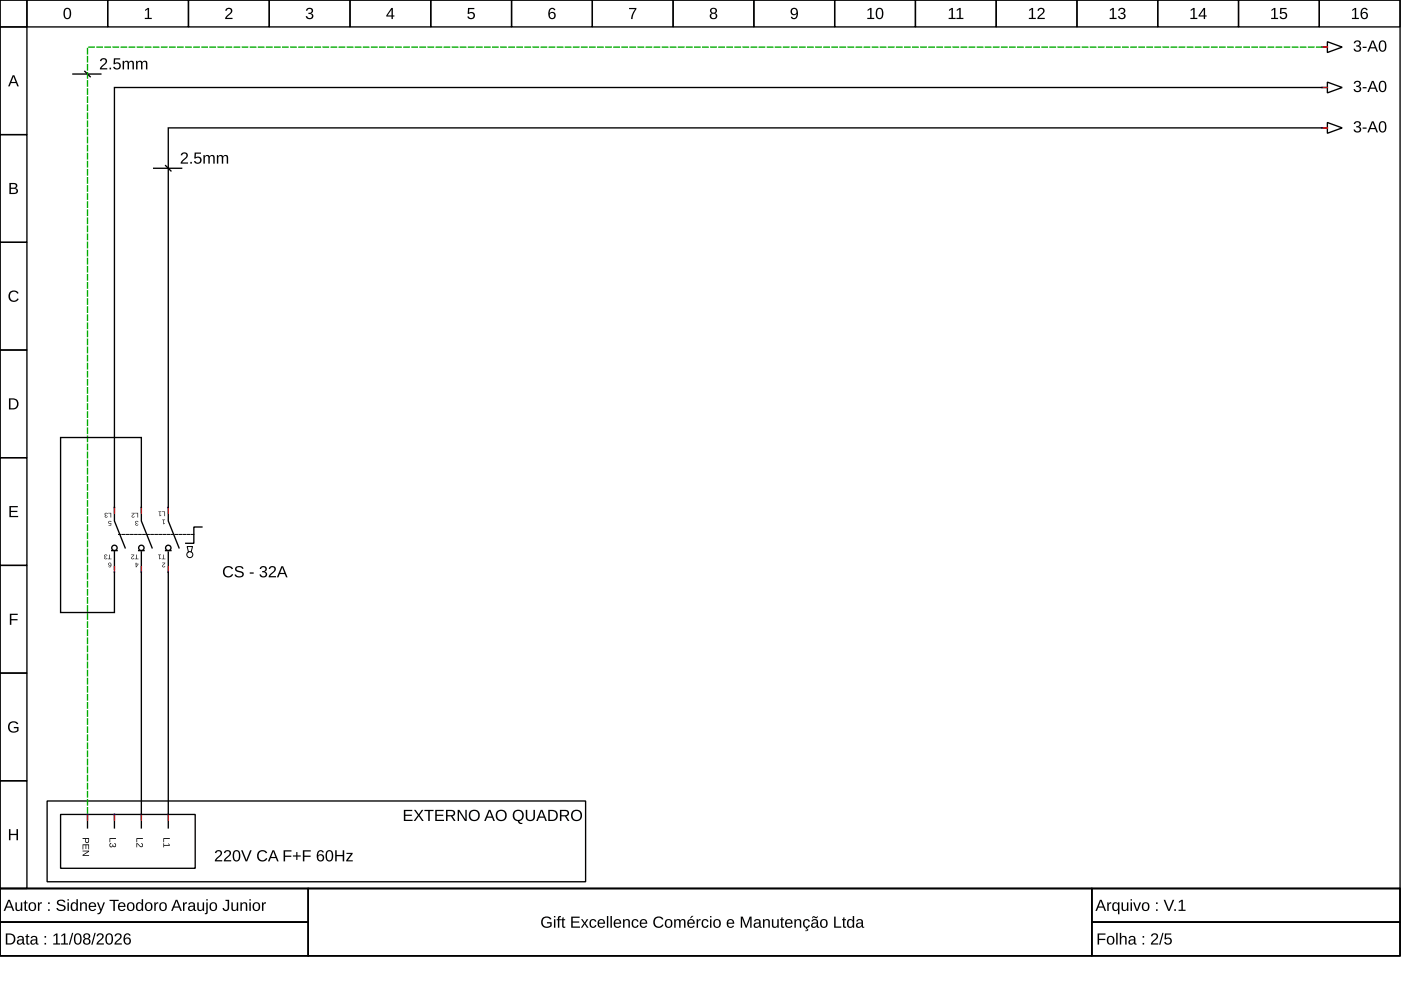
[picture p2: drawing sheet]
<svg xmlns="http://www.w3.org/2000/svg" width="297mm" height="210mm" viewBox="0 0 297 210" stroke-linecap="round" stroke-linejoin="round" font-family="sans-serif">
<g fill="none" stroke="#000" stroke-width=".29">
<path d="M0 0h296.8v188.4h-296.8zM0 0h5.7v5.7h-5.7zM5.7 0h17.1v5.7h-17.1zM22.8 0h17.2v5.7h-17.2zM40 0h17.1v5.7h-17.1zM57.1 0h17.1v5.7h-17.1zM74.2 0h17.1v5.7h-17.1zM91.3 0h17.2v5.7h-17.2zM108.5 0h17.1v5.7h-17.1zM125.6 0h17.1v5.7h-17.1zM142.7 0h17.1v5.7h-17.1zM159.8 0h17.2v5.7h-17.2z"/>
<path d="M177 0h17.1v5.7h-17.1zM194.1 0h17.1v5.7h-17.1zM211.2 0h17.1v5.7h-17.1zM228.3 0h17.2v5.7h-17.2zM245.5 0h17.1v5.7h-17.1zM262.6 0h17.1v5.7h-17.1zM279.7 0h17.1v5.7h-17.1zM0 5.7h5.7v22.8h-5.7zM15.5 15.7h5.9M18 15.1l1.1 1.2M280.3 18.6h-256v91.9l2.2 5.7M280.6 18.6h.8"/>
<path d="M280.6 10h.8M281.4 17.4l3.2 1.2-3.2 1.1zM281.4 8.8l3.2 1.2-3.2 1.1zM0 28.5h5.7v22.9h-5.7zM32.6 35.7h5.9M35.1 35.1l1.1 1.1M280.3 27.1h-244.6v83.4l2.3 5.7M280.6 27.1h.8M281.4 26l3.2 1.1-3.2 1.2zM0 51.4h5.7v22.8h-5.7zM0 74.2h5.7v22.8h-5.7zM0 97h5.7v22.9h-5.7z"/>
<path d="M0 119.9h5.7v22.8h-5.7zM23.7 116.7h1.1M24.3 117v3.8M29.4 116.7h1.1M30 117v4M32.3 116.2l-2.3-5.7v-17.7h-17.2v37.1h11.5v-8.6M35.1 116.7h1.1M35.7 117.1v4.2M42.8 111.7h-1.7v3.5h-1.7M30 121.3v54.2M35.7 121.3v54.2M0 142.7h5.7v22.8h-5.7z"/>
<path d="M0 165.5h5.7v22.9h-5.7zM10 169.8h114.2v17.2h-114.2zM12.8 172.7h28.6v11.4h-28.6zM18.6 173v2.5M24.3 172.7v2.8M0 188.4h296.8v14.3h-296.8zM0 188.4h65.4v7.1h-65.4zM0 195.5h65.4v7.2h-65.4zM65.4 188.4h166.1v14.3h-166.1zM231.5 188.4h65.3v7.1h-65.3zM231.5 195.5h65.3v7.2h-65.3z"/>
<circle cx="24.3" cy="116.2" r=".57"/>
<circle cx="30" cy="116.2" r=".57"/>
<circle cx="35.7" cy="116.2" r=".57"/>
</g>
<g fill="#000">
<path d="M30.8 2.1l.5-.4h.3v2.1h.6v.2h-1.5v-.2h.6v-1.8l-.5 .4zM48 1.8a.76 .76 0 0 1 1.2 .2 .76 .76 0 0 1-.5 1.1l-.6 .7h1.2v.2h-1.6l.1-.4 .5-.5a.7 .7 0 0 0 .4-1.2l-.5 .1-.1 .3h-.3zM65.1 1.8a.69 .69 0 0 1 1-.1 .69 .69 0 0 1 0 1.1h-.2a.67 .67 0 0 1 .5 .9 .67 .67 0 0 1-1 .4l-.5-.5-.1-.2h.3a.48 .48 0 0 0 .7 .4 .48 .48 0 0 0 .2-.7l-.6-.1v-.3a.46 .46 0 0 0 .6-.2 .46 .46 0 0 0-.3-.6 .46 .46 0 0 0-.5 .4h-.3zM99.2 1.7h1.4v.2h-1.1v.8a.81 .81 0 0 1 1 .2 .81 .81 0 0 1-.1 1.1 .81 .81 0 0 1-1.1-.1l-.2-.4h.3a.53 .53 0 0 0 .8 .2 .53 .53 0 0 0 0-.8 .53 .53 0 0 0-.8 .1h-.3zM133.4 1.7h1.5l-.6 1.5-.2 .8h-.3l.1-.6 .7-1.5h-1.2zM2.1 61.9a1.18 1.18 0 0 1 1.8 .3l-.3 .1a.87 .87 0 0 0-1.3-.1 .87 .87 0 0 0 .1 1.3 .87 .87 0 0 0 1.3-.2l.3 .1a1.21 1.21 0 0 1-1.8 .4 1.21 1.21 0 0 1-.1-1.9zM2 107.3h1.8v.3h-1.5v.7h1.4v.3h-1.4v.8h1.5v.2h-1.8zM23 110.5h.4l.2 .2-.3-.2a.26 .26 0 0 0-.1 .5 .26 .26 0 0 0 .4-.1v.5h-.6l.5-.1v-.3a.32 .32 0 0 1-.5 0 .32 .32 0 0 1 0-.5zM28.8 110.5h.3l.2 .2-.3-.2a.18 .18 0 0 0-.2 .2 .18 .18 0 0 0 .2 .2l.1 .1a.19 .19 0 0 0-.3 .1 .19 .19 0 0 0 .2 .3 .19 .19 0 0 0 .2-.2h.1a.3 .3 0 0 1-.4 .3 .3 .3 0 0 1 0-.5l-.2-.2zM34.4 110.2h.6l-.3 .1v.7l.3-.1v.1l-.3 .1h-.1v-.8zM34.4 119.3h.6l-.4 .6a.19 .19 0 0 0 0 .3 .19 .19 0 0 0 .3-.2h.1a.34 .34 0 0 1-.3 .3 .34 .34 0 0 1-.3-.4 .34 .34 0 0 1 .3-.3l.2-.2zM2.1 130.1h1.7v.3h-1.4v.9h1.3v.2h-1.3v1h-.3z"/>
<path d="M2 153.2a1.23 1.23 0 0 1 1.9 .3l-.3 .1a.9 .9 0 0 0-1.3-.2 .9 .9 0 0 0-.2 1.2 1 1 0 0 0 1.5 .2v-.4h-.7v-.3h1v.8a1.29 1.29 0 0 1-1.8 .2 1.29 1.29 0 0 1-.1-1.9zM1.9 175.8h.3v1h1.3v-1h.3v2.3h-.3v-1h-1.3v1h-.3z"/>
<path d="M2.7 16h.3l1 2.3h-.3l-.3-.7h-1.1l-.2 .7h-.4zM2.9 16.2l-.5 1.2h.9z"/>
<path d="M13.8 1.8a.88 .88 0 0 1 1 .1 .88 .88 0 0 1 .3 1 .88 .88 0 0 1-.8 1.2 .88 .88 0 0 1-.8-1.2v-.7zM14 2a1.59 1.59 0 0 0 .1 1.8h.2a1.09 1.09 0 0 0 .4-1.5l-.3-.4z"/>
<path d="M21.4 12.5a.76 .76 0 0 1 1.2 .1 .76 .76 0 0 1-.4 1.2l-.7 .7h1.2v.2h-1.5l.1-.4 .5-.5a.7 .7 0 0 0 .3-1.2l-.5 .1-.1 .3-.3-.1zM23.2 14.4h.4v.3h-.4zM24.1 12.4h1.4v.2h-1.1v.8a.81 .81 0 0 1 1.1 .1 .81 .81 0 0 1-.1 1.1 .81 .81 0 0 1-1.1 0l-.3-.4h.3a.53 .53 0 0 0 .8 .2 .53 .53 0 0 0 .1-.8 .53 .53 0 0 0-.8 0h-.3zM26 12.9h.3v.3a.56 .56 0 0 1 .5-.3 .56 .56 0 0 1 .5 .3 .56 .56 0 0 1 .7-.3 .56 .56 0 0 1 .4 .6v1.2h-.3v-1.4a.4 .4 0 0 0-.5-.1 .4 .4 0 0 0-.3 .5v1h-.2l-.1-1.4a.4 .4 0 0 0-.5-.1 .4 .4 0 0 0-.2 .5v1h-.3zM28.8 12.9h.3v.3a.56 .56 0 0 1 .6-.3 .56 .56 0 0 1 .5 .3 .56 .56 0 0 1 .6-.3 .56 .56 0 0 1 .4 .6v1.2h-.3v-1.4a.4 .4 0 0 0-.5-.1 .4 .4 0 0 0-.2 .5v1h-.3v-1.4a.4 .4 0 0 0-.5-.1 .4 .4 0 0 0-.2 .5v1h-.3z"/>
<path d="M83 1.7h.3v1.6h.3v.2h-.3v.5h-.3v-.5h-1.1v-.2zM83 2l-.8 1.3h.8z"/>
<path d="M116.6 1.8a.74 .74 0 0 1 1.2 .3l-.3 .1a.49 .49 0 0 0-.7-.3 .49 .49 0 0 0-.2 .6l-.1 .3a.77 .77 0 0 1 1.2 0 .77 .77 0 0 1-.1 1.2 .77 .77 0 0 1-1.1-.2l-.2-.5v-.8zM116.5 3.3a.5 .5 0 0 0 1 0 .5 .5 0 0 0-1 0z"/>
<path d="M150.7 1.8a.7 .7 0 0 1 1-.1 .7 .7 0 0 1 .1 1l-.2 .1a.69 .69 0 0 1 .4 .9 .69 .69 0 0 1-1 .4 .64 .64 0 0 1-.5-.6 .64 .64 0 0 1 .4-.7l-.3-.4zM150.8 2.3a.45 .45 0 0 0 .9 0 .45 .45 0 0 0-.9 0zM150.8 3.4a.5 .5 0 0 0 1 0 .5 .5 0 0 0-1 0z"/>
<path d="M167.8 1.9a.86 .86 0 0 1 1.1-.1 .86 .86 0 0 1 .3 1 .9 .9 0 0 1-.3 1.1 .9 .9 0 0 1-1.1 0l-.1-.3 .2-.1a.5 .5 0 0 0 .7 .3 .5 .5 0 0 0 .3-.6v-.3a.76 .76 0 0 1-1.2 .1 .76 .76 0 0 1 .1-1.1zM168 2a.54 .54 0 0 0 .1 .9 .54 .54 0 0 0 .8-.3 .54 .54 0 0 0-.5-.7z"/>
<path d="M184 2.1l.5-.4h.3v2.1h.6v.2h-1.5v-.2h.6v-1.8l-.5 .4zM186 1.8a.88 .88 0 0 1 1 .1 .88 .88 0 0 1 .3 1 .88 .88 0 0 1-.8 1.2 .88 .88 0 0 1-.8-1.2v-.7zM186.2 2a1.59 1.59 0 0 0 .1 1.8h.2a1.09 1.09 0 0 0 .4-1.5l-.3-.4z"/>
<path d="M201.2 2.1l.6-.4h.2v2.1h.6v.2h-1.5v-.2h.6v-1.8l-.5 .4zM202.9 2.1l.5-.4h.3v2.1h.6v.2h-1.5v-.2h.6v-1.8l-.5 .4z"/>
<path d="M218.2 2.1l.6-.4h.2v2.1h.6v.2h-1.5v-.2h.6v-1.8l-.5 .4zM220.2 1.8a.76 .76 0 0 1 1.2 .2 .76 .76 0 0 1-.4 1.1l-.7 .7h1.2v.2h-1.6l.1-.4 .6-.5a.7 .7 0 0 0 .3-1.2l-.5 .1-.1 .3h-.3z"/>
<path d="M235.3 2.1l.6-.4h.3v2.1h.5v.2h-1.4v-.2h.6v-1.8l-.6 .4zM237.3 1.8a.69 .69 0 0 1 1-.1 .69 .69 0 0 1 0 1.1h-.2a.67 .67 0 0 1 .5 .9 .67 .67 0 0 1-1 .4l-.5-.5-.1-.2h.3a.48 .48 0 0 0 .7 .4 .48 .48 0 0 0 .2-.7l-.6-.1v-.3a.46 .46 0 0 0 .7-.2 .46 .46 0 0 0-.4-.6 .46 .46 0 0 0-.5 .4h-.3z"/>
<path d="M252.5 2.1l.5-.4h.3v2.1h.6v.2h-1.5v-.2h.6v-1.8l-.5 .4zM255.2 1.7h.3v1.6h.3v.2h-.3v.5h-.3v-.5h-1.1v-.2zM255.2 2l-.8 1.3h.8z"/>
<path d="M269.6 2.1l.5-.4h.3v2.1h.6v.2h-1.5v-.2h.6v-1.8l-.5 .4zM271.4 1.7h1.4v.2h-1.1v.8a.81 .81 0 0 1 1.1 .2 .81 .81 0 0 1-.2 1.1 .81 .81 0 0 1-1.1-.1l-.2-.4h.3a.53 .53 0 0 0 .8 .2 .53 .53 0 0 0 .1-.8 .53 .53 0 0 0-.8 .1h-.3z"/>
<path d="M286.7 2.1l.6-.4h.2v2.1h.6v.2h-1.5v-.2h.6v-1.8l-.5 .4zM288.8 1.8a.74 .74 0 0 1 1.2 .3l-.3 .1a.49 .49 0 0 0-.6-.3 .49 .49 0 0 0-.3 .6v.3a.77 .77 0 0 1 1.1 0 .77 .77 0 0 1-.1 1.2 .77 .77 0 0 1-1.1-.2l-.2-.5v-.8zM288.7 3.3a.5 .5 0 0 0 1 0 .5 .5 0 0 0-1 0z"/>
<path d="M287.3 17.3a.69 .69 0 0 1 1-.1 .69 .69 0 0 1 0 1l-.3 .1a.67 .67 0 0 1 .6 .9 .67 .67 0 0 1-1 .3l-.6-.4v-.2h.3a.48 .48 0 0 0 .6 .4 .48 .48 0 0 0 .2-.7l-.6-.2v-.2a.46 .46 0 0 0 .7-.2 .46 .46 0 0 0-.3-.7 .46 .46 0 0 0-.6 .5l-.3-.1zM288.9 18.5h.8v.2h-.8zM290.9 17.2h.3l1 2.3h-.4l-.2-.7h-1.1l-.3 .7h-.3zM291 17.4l-.4 1.2h.9zM292.7 17.3a.88 .88 0 0 1 1 0 .88 .88 0 0 1 .2 1 .88 .88 0 0 1-.8 1.2 .88 .88 0 0 1-.8-1.2l.1-.6zM292.8 17.5a1.59 1.59 0 0 0 .2 1.8h.1a1.09 1.09 0 0 0 .5-1.5l-.3-.4z"/>
<path d="M287.3 8.7a.69 .69 0 0 1 1-.1 .69 .69 0 0 1 0 1.1h-.3a.67 .67 0 0 1 .6 .9 .67 .67 0 0 1-1 .4l-.6-.5v-.2h.3a.48 .48 0 0 0 .6 .4 .48 .48 0 0 0 .2-.7l-.6-.1v-.3a.46 .46 0 0 0 .7-.2 .46 .46 0 0 0-.3-.6 .46 .46 0 0 0-.6 .4h-.3zM288.9 9.9h.8v.3h-.8zM290.9 8.6h.3l1 2.3h-.4l-.2-.6h-1.1l-.3 .6h-.3zM291 8.8l-.4 1.2h.9zM292.7 8.7a.88 .88 0 0 1 1 .1 .88 .88 0 0 1 .2 1 .88 .88 0 0 1-.8 1.2 .88 .88 0 0 1-.8-1.2l.1-.7zM292.8 8.9a1.59 1.59 0 0 0 .2 1.8h.1a1.09 1.09 0 0 0 .5-1.5l-.3-.4z"/>
<path d="M38.6 32.5a.76 .76 0 0 1 1.2 .1 .76 .76 0 0 1-.5 1.1l-.7 .7h1.3v.3h-1.6l.1-.4 .5-.5a.7 .7 0 0 0 .4-1.2l-.5 .1-.2 .3-.3-.1zM40.3 34.3h.4v.4h-.4zM41.3 32.3h1.3v.3h-1.1v.7a.81 .81 0 0 1 1.1 .2 .81 .81 0 0 1-.1 1.1 .81 .81 0 0 1-1.1 0l-.3-.4 .3-.1a.53 .53 0 0 0 .8 .3 .53 .53 0 0 0 .1-.8 .53 .53 0 0 0-.8 0h-.3zM43.1 32.9h.3v.3a.56 .56 0 0 1 .5-.3 .56 .56 0 0 1 .5 .3 .56 .56 0 0 1 .7-.3 .56 .56 0 0 1 .4 .6v1.2h-.3v-1.4a.4 .4 0 0 0-.5-.2 .4 .4 0 0 0-.2 .5v1.1h-.3v-1.4a.4 .4 0 0 0-.6-.2 .4 .4 0 0 0-.2 .5v1.1h-.3zM46 32.9h.3v.3a.56 .56 0 0 1 .5-.3 .56 .56 0 0 1 .5 .3 .56 .56 0 0 1 .7-.3 .56 .56 0 0 1 .4 .6v1.2h-.3v-1.4a.4 .4 0 0 0-.6-.2 .4 .4 0 0 0-.2 .5v1.1h-.3v-1.4a.4 .4 0 0 0-.5-.2 .4 .4 0 0 0-.2 .5v1.1h-.3z"/>
<path d="M287.3 25.8a.69 .69 0 0 1 1 0 .69 .69 0 0 1 0 1l-.3 .1a.67 .67 0 0 1 .6 .9 .67 .67 0 0 1-1 .3l-.6-.4v-.2l.3-.1a.48 .48 0 0 0 .6 .5 .48 .48 0 0 0 .2-.8l-.6-.1v-.3a.46 .46 0 0 0 .7-.2 .46 .46 0 0 0-.3-.6 .46 .46 0 0 0-.6 .4h-.3zM288.9 27h.8v.3h-.8zM290.9 25.7h.3l1 2.4h-.4l-.2-.7h-1.1l-.3 .7h-.3zM291 26l-.4 1.1h.9zM292.7 25.8a.88 .88 0 0 1 1 .1 .88 .88 0 0 1 .2 1 .88 .88 0 0 1-.8 1.2 .88 .88 0 0 1-.8-1.2l.1-.7zM292.8 26a1.59 1.59 0 0 0 .2 1.8l.1 .1a1.09 1.09 0 0 0 .5-1.6l-.3-.3z"/>
<path d="M2 38.8a1.53 1.53 0 0 1 1.6 .3l.1 .5-.5 .3a.64 .64 0 0 1 .6 .8 .64 .64 0 0 1-.8 .4h-1zM2.3 39v.8h.8l.2-.2-.1-.5zM2.3 40v.9l1.1-.1a.42 .42 0 0 0-.2-.7z"/>
<path d="M1.9 84.5h.8a1.18 1.18 0 0 1 1.2 1.1 1.18 1.18 0 0 1-1.1 1.2h-.9zM2.2 84.7v1.9h.5a.97 .97 0 0 0 .9-1.3 .97 .97 0 0 0-1.4-.6z"/>
<path d="M23 119.4l.1-.1a.47 .47 0 0 1 .5 .5 .47 .47 0 0 1-.5 .4l-.1-.1 .4 .1 .1-.4a.31 .31 0 0 1-.5 0 .31 .31 0 0 1 0-.4zM23.1 119.6a.21 .21 0 0 0 .4 0 .21 .21 0 0 0-.4 0z"/>
<path d="M23.2 117.6h.1v.9l.4 .1h-.8l.3-.1zM22.2 117.6h.4l.2 .2-.4-.1a.18 .18 0 0 0-.2 .2 .18 .18 0 0 0 .3 .1v.1a.19 .19 0 0 0-.2 .1 .19 .19 0 0 0 .1 .3 .19 .19 0 0 0 .2-.2h.1a.3 .3 0 0 1-.4 .3 .3 .3 0 0 1 0-.5l-.2-.2z"/>
<path d="M22.9 108.7h.7v1h-.2v-.9h-.5zM22.3 108.8l.3-.1 .2 .3-.3-.2a.18 .18 0 0 0-.2 .2 .18 .18 0 0 0 .2 .2l.1 .1a.19 .19 0 0 0-.3 .1 .19 .19 0 0 0 .2 .2 .19 .19 0 0 0 .2-.1h.1a.3 .3 0 0 1-.4 .3 .3 .3 0 0 1 0-.6l-.2-.1z"/>
<path d="M28.8 119.3l.1 .2h.5l-.5 .8h-.1v-.7h-.2zM28.9 119.6v.5l.4-.5z"/>
<path d="M28.9 117.6h.1v.9l.4 .1h-.8l.3-.1zM27.8 117.6h.7l-.5 .6a.19 .19 0 0 0 0 .3 .19 .19 0 0 0 .3-.2h.2a.34 .34 0 0 1-.4 .3 .34 .34 0 0 1-.3-.4 .34 .34 0 0 1 .3-.3l.2-.2z"/>
<path d="M28.7 108.7h.6v1h-.2v-.9h-.4zM27.9 108.7h.6l-.4 .6a.19 .19 0 0 0 0 .3 .19 .19 0 0 0 .3-.1h.1a.34 .34 0 0 1-.3 .2 .34 .34 0 0 1-.3-.3 .34 .34 0 0 1 .3-.3l.2-.3z"/>
<path d="M34.6 117.6h.1v.9l.4 .1h-.8l.3-.1zM33.5 117.6h.6l-.2 .1v.7l.2-.1v.1l-.2 .2h-.1v-.9z"/>
<path d="M34.4 108.5h.6v.9h-.1v-.8h-.5zM33.6 108.5h.6l-.2 .1v.7l.2-.1v.1l-.3 .1h-.1v-.8z"/>
<path d="M47.6 120.3a1.18 1.18 0 0 1 1.8 .3l-.3 .1a.87 .87 0 0 0-1.3-.1 .87 .87 0 0 0 .1 1.3 .87 .87 0 0 0 1.3-.2l.2 .1a1.21 1.21 0 0 1-1.8 .4 1.21 1.21 0 0 1 0-1.9zM49.9 120.3a1.07 1.07 0 0 1 1.7 .3h-.3a.58 .58 0 0 0-.6-.4 .58 .58 0 0 0-.5 .6l.6 .3a.72 .72 0 0 1 .9 .7 .72 .72 0 0 1-1 .6 .87 .87 0 0 1-1-.6h.3a.71 .71 0 0 0 .7 .4 .71 .71 0 0 0 .7-.5l-.6-.3a.76 .76 0 0 1-.8-.3 .76 .76 0 0 1-.1-.8zM53 121.4h.8v.2h-.8zM55.3 120.2a.69 .69 0 0 1 1-.1 .69 .69 0 0 1 0 1l-.2 .1a.67 .67 0 0 1 .5 .9 .67 .67 0 0 1-1 .3l-.5-.4-.1-.2h.3a.48 .48 0 0 0 .7 .4 .48 .48 0 0 0 .2-.8l-.6-.1v-.2a.46 .46 0 0 0 .6-.2 .46 .46 0 0 0-.3-.7 .46 .46 0 0 0-.5 .5l-.3-.1zM57.2 120.2a.76 .76 0 0 1 1.2 .1 .76 .76 0 0 1-.4 1.2l-.7 .7h1.2v.2h-1.5l.1-.4 .5-.5a.7 .7 0 0 0 .3-1.2l-.5 .1-.1 .3-.3-.1zM59.7 120.1h.3l1 2.3h-.4l-.2-.7h-1.1l-.3 .7h-.3zM59.8 120.3l-.4 1.2h.9z"/>
<path d="M17.5 177.7h1.4v.6a.42 .42 0 0 1-.4 .5 .42 .42 0 0 1-.5-.5v-.4h-.5zM18.2 177.9v.5l.4 .1 .1-.6zM17.5 179h1.4v1.1h-.2v-.9h-.4v.8h-.2v-.8h-.4v.9h-.2zM17.5 180.4h1.4v.2l-1.2 .7h1.2v.2h-1.4v-.3l1.2-.7h-1.2z"/>
<path d="M23.2 177.7h1.4v.2h-1.2v.7h-.2zM23.3 178.9l.3-.2v.2a.28 .28 0 0 0-.3 .4 .28 .28 0 0 0 .5 .1v-.3h.2a.27 .27 0 0 0 .1 .3 .27 .27 0 0 0 .4-.2 .27 .27 0 0 0-.3-.3l.1-.2a.42 .42 0 0 1 .4 .7 .42 .42 0 0 1-.8-.1 .37 .37 0 0 1-.4 .4 .37 .37 0 0 1-.3-.5z"/>
<path d="M28.9 177.7h1.4v.2h-1.2v.7h-.2zM28.9 178.7l.7 .5a.28 .28 0 0 0 .5 .2 .28 .28 0 0 0-.2-.5l.1-.1a.44 .44 0 0 1 .3 .6 .44 .44 0 0 1-.8 0l-.4-.5v.8h-.2z"/>
<path d="M34.6 177.7h1.4v.2h-1.2v.7h-.2zM34.6 178.8h.2v.3h1l-.2-.3h.2l.2 .5h-1.2v.4h-.2z"/>
<path d="M85.6 171.7h1.8v.3h-1.5v.7h1.4v.3h-1.4v.8h1.6v.3h-1.9zM87.8 171.7h.3l.7 .9 .6-.9h.4l-.8 1.1 .8 1.3h-.3l-.7-1.1-.7 1.1h-.4l.9-1.3zM90 171.7h1.9v.3h-.8v2.1h-.3v-2.1h-.8zM92.3 171.7h1.8v.3h-1.5v.7h1.4v.3h-1.4v.8h1.5v.3h-1.8zM94.6 171.7h1.1a.68 .68 0 0 1 .8 .6 .68 .68 0 0 1-.6 .8l.7 1h-.4l-.6-1h-.7v1h-.3zM94.9 172v.8h.8a.44 .44 0 0 0 .5-.4 .44 .44 0 0 0-.6-.4zM97 171.7h.4l1.3 2v-2h.2v2.4h-.3l-1.3-2v2h-.3zM99.3 172.9a1.22 1.22 0 0 1 2.4 0 1.22 1.22 0 0 1-2.4 0zM99.9 172.2a.92 .92 0 0 0 0 1.4 .92 .92 0 0 0 1.4-.2 .92 .92 0 0 0-.1-1.2 .92 .92 0 0 0-1.3 0zM103.6 171.7h.4l.9 2.4h-.3l-.3-.7h-1l-.3 .7h-.3zM103.8 172l-.4 1.1h.8zM105 172.9a1.22 1.22 0 0 1 2.4 0 1.22 1.22 0 0 1-2.4 0zM105.6 172.2a.92 .92 0 0 0 0 1.4 .92 .92 0 0 0 1.4-.2 .92 .92 0 0 0-.1-1.2 .92 .92 0 0 0-1.3 0zM109 172a1.22 1.22 0 0 1 2 .3 1.22 1.22 0 0 1-.9 1.8l.2 .3 .5 .1v.2a.72 .72 0 0 1-1-.6 1.23 1.23 0 0 1-1.1-.8 1.23 1.23 0 0 1 .3-1.3zM109.3 172.2a.92 .92 0 0 0-.1 1.4 .92 .92 0 0 0 1.4-.2 .92 .92 0 0 0-.1-1.2 .92 .92 0 0 0-1.2 0zM111.5 171.7h.3v1.5a.65 .65 0 0 0 .7 .6 .65 .65 0 0 0 .6-.6v-1.5h.3v1.5a.98 .98 0 0 1-.9 .9 .98 .98 0 0 1-1-.9zM114.6 171.7h.4l1 2.4h-.4l-.2-.7h-1.1l-.3 .7h-.3zM114.8 172l-.4 1.1h.9zM116.2 171.7h.8a1.18 1.18 0 0 1 1.3 1.1 1.18 1.18 0 0 1-1.2 1.3h-.9zM116.6 172v1.8h.5a.97 .97 0 0 0 .8-1.2 .97 .97 0 0 0-1.3-.6zM118.7 171.7h1.1a.68 .68 0 0 1 .8 .6 .68 .68 0 0 1-.5 .8l.6 1h-.3l-.6-1h-.8v1h-.3zM119 172v.8h.8a.44 .44 0 0 0 .5-.4 .44 .44 0 0 0-.5-.4zM121 172.9a1.22 1.22 0 0 1 2.4 0 1.22 1.22 0 0 1-2.4 0zM121.6 172.2a.92 .92 0 0 0 0 1.4 .92 .92 0 0 0 1.4-.2 .92 .92 0 0 0-.2-1.2 .92 .92 0 0 0-1.2 0z"/>
<path d="M1.7 190.8h.4l.9 2.3h-.3l-.3-.7h-1l-.3 .7h-.3zM1.9 191l-.4 1.2h.8zM3.3 191.3h.3v1.2a.44 .44 0 0 0 .5 .5 .44 .44 0 0 0 .3-.6v-1.1h.3v1.8h-.3v-.3a.61 .61 0 0 1-.7 .4 .61 .61 0 0 1-.4-.7zM5.3 190.9h.2v.4h.3v.2h-.3v1.2l.1 .2h.3v.2h-.5l-.1-.1-.1-1.5h-.2v-.2h.2zM6.2 191.5a.91 .91 0 0 1 1.5 .6 .91 .91 0 0 1-1.1 1l-.4-.2-.1-.4zM6.6 191.6a.71 .71 0 0 0-.3 .9 .71 .71 0 0 0 .8 .4 .82 .82 0 0 0-.2-1.4zM8 191.3h.3v.4l.2-.3 .4-.1v.3h-.3l-.2 .3-.1 1.2h-.3zM10.2 191.3h.3v.4h-.3zM10.2 192.8h.3v.3h-.3zM12.2 191a1.07 1.07 0 0 1 1.7 .3h-.4a.58 .58 0 0 0-.6-.3 .58 .58 0 0 0-.5 .5l.6 .3a.72 .72 0 0 1 .9 .7 .72 .72 0 0 1-1 .7 .87 .87 0 0 1-1-.6l.4-.1a.71 .71 0 0 0 .7 .4 .71 .71 0 0 0 .6-.5l-.6-.3a.76 .76 0 0 1-.7-.3 .76 .76 0 0 1-.1-.8zM14.3 190.7h.3v.2h-.3zM14.3 191.3h.3v1.8h-.3zM15.1 191.5l.5-.2 .6 .3v-.9h.3v2.4h-.3v-.3a.69 .69 0 0 1-.9 .3 .69 .69 0 0 1-.3-.9zM15.4 191.7a.88 .88 0 0 0 .3 1.2 .75 .75 0 0 0 .5-.7 .75 .75 0 0 0-.5-.7zM17 191.3h.2l.1 .3a.61 .61 0 0 1 .7-.3 .61 .61 0 0 1 .4 .6v1.2h-.3v-1.1a.44 .44 0 0 0-.5-.5 .44 .44 0 0 0-.3 .6v1h-.3zM19 191.5a.82 .82 0 0 1 1-.1 .82 .82 0 0 1 .4 .9h-1.3a.53 .53 0 0 0 .3 .6 .53 .53 0 0 0 .7-.2h.2a.9 .9 0 0 1-1.2 .3 .9 .9 0 0 1-.2-1.3zM19.2 191.7l-.1 .4h1l-.3-.6zM20.6 191.3h.3l.5 1.5 .5-1.5h.4l-.7 1.8a.77 .77 0 0 1-.9 .7v-.2h.3l.3-.5zM23.2 190.8h2v.2h-.8v2.1h-.4v-2.1h-.8zM25.2 191.5a.82 .82 0 0 1 1-.1 .82 .82 0 0 1 .4 .9h-1.3a.53 .53 0 0 0 .3 .6 .53 .53 0 0 0 .7-.2h.3a.9 .9 0 0 1-1.3 .3 .9 .9 0 0 1-.2-1.3zM25.5 191.7l-.2 .4h1l-.3-.6zM27.1 191.5a.91 .91 0 0 1 1.4 .6 .91 .91 0 0 1-1 1l-.4-.2-.2-.4zM27.4 191.6a.71 .71 0 0 0-.2 .9 .71 .71 0 0 0 .8 .4 .82 .82 0 0 0-.3-1.4zM29 191.5l.5-.2 .5 .3v-.9h.3l.1 2.4h-.3l-.1-.3a.69 .69 0 0 1-.8 .3 .69 .69 0 0 1-.4-.9zM29.2 191.7a.88 .88 0 0 0 .4 1.2 .75 .75 0 0 0 .5-.7 .75 .75 0 0 0-.5-.7zM30.9 191.5a.91 .91 0 0 1 1.4 .6 .91 .91 0 0 1-1 1l-.4-.2-.2-.4zM31.2 191.6a.71 .71 0 0 0-.2 .9 .71 .71 0 0 0 .8 .4 .82 .82 0 0 0-.3-1.4zM32.7 191.3h.3v.4l.2-.3 .4-.1v.3h-.4l-.1 .3-.1 1.2h-.3zM34 191.5a.91 .91 0 0 1 1.4 .6 .91 .91 0 0 1-1.1 1l-.3-.2-.2-.4zM34.3 191.6a.71 .71 0 0 0-.3 .9 .71 .71 0 0 0 .8 .4 .82 .82 0 0 0-.2-1.4zM37.2 190.8h.4l1 2.3h-.4l-.2-.7h-1.1l-.3 .7h-.3zM37.4 191l-.4 1.2h.9zM38.8 191.3h.3v.4l.2-.3 .3-.1v.3h-.3l-.2 .3v1.2h-.3zM40.1 191.4a.72 .72 0 0 1 .8-.1 .72 .72 0 0 1 .4 .6v.9l.3 .1v.2h-.4l-.2-.3a.61 .61 0 0 1-.7 .4 .61 .61 0 0 1-.4-.7 .61 .61 0 0 1 .7-.5h.4a.41 .41 0 0 0-.2-.5 .41 .41 0 0 0-.6 .3h-.3zM40.3 192.3a.4 .4 0 0 0 .1 .7 .4 .4 0 0 0 .6-.3v-.5zM41.8 191.3h.3v1.2a.44 .44 0 0 0 .5 .5 .44 .44 0 0 0 .4-.6v-1.1h.3v1.8h-.3v-.3a.61 .61 0 0 1-.7 .4 .61 .61 0 0 1-.5-.7zM43.7 190.7h.3v.2h-.3zM43.7 191.3h.3v2.1a.44 .44 0 0 1-.6 .4v-.2l.3-.1zM44.6 191.5a.91 .91 0 0 1 1.4 .6 .91 .91 0 0 1-1 1l-.4-.2-.2-.4zM44.9 191.6a.71 .71 0 0 0-.2 .9 .71 .71 0 0 0 .8 .4 .82 .82 0 0 0-.3-1.4zM47.8 190.8h.8v1.6a.71 .71 0 0 1-.7 .8 .71 .71 0 0 1-.7-.7h.3a.39 .39 0 0 0 .4 .4 .39 .39 0 0 0 .4-.5v-1.4h-.5zM49.1 191.3h.3v1.2a.44 .44 0 0 0 .4 .5 .44 .44 0 0 0 .4-.6v-1.1h.3v1.8h-.3v-.3a.61 .61 0 0 1-.7 .4 .61 .61 0 0 1-.4-.7zM51 191.3h.3v.3a.61 .61 0 0 1 .7-.3 .61 .61 0 0 1 .4 .6v1.2h-.3v-1.1a.44 .44 0 0 0-.5-.5 .44 .44 0 0 0-.3 .6v1h-.3zM52.9 190.7h.3v.2h-.3zM52.9 191.3h.3v1.8h-.3zM53.7 191.5a.91 .91 0 0 1 1.5 .6 .91 .91 0 0 1-1.1 1l-.4-.2-.1-.4zM54.1 191.6a.71 .71 0 0 0-.3 .9 .71 .71 0 0 0 .8 .4 .82 .82 0 0 0-.2-1.4zM55.5 191.3h.3v.4l.2-.3 .4-.1v.3h-.3l-.2 .3-.1 1.2h-.3z"/>
<path d="M1.2 197.9h.8a1.18 1.18 0 0 1 1.3 1.1 1.18 1.18 0 0 1-1.2 1.3h-.9zM1.6 198.2v1.8h.5a.97 .97 0 0 0 .8-1.2 .97 .97 0 0 0-1.3-.6zM3.9 198.5a.72 .72 0 0 1 .7-.1 .72 .72 0 0 1 .5 .6v.9l.2 .2v.2h-.4l-.1-.4a.61 .61 0 0 1-.8 .5 .61 .61 0 0 1-.4-.8 .61 .61 0 0 1 .7-.4h.5a.41 .41 0 0 0-.3-.5 .41 .41 0 0 0-.5 .2h-.4zM4 199.5a.4 .4 0 0 0 .1 .6 .4 .4 0 0 0 .6-.3l.1-.4zM5.7 198.1h.2v.4h.3v.2h-.3v1.1l.1 .2h.3v.3h-.6l-.1-.2v-1.4h-.2v-.2h.2zM6.7 198.5a.72 .72 0 0 1 .8-.1 .72 .72 0 0 1 .4 .6v.9l.3 .2v.2h-.4l-.2-.4a.61 .61 0 0 1-.7 .5 .61 .61 0 0 1-.5-.8 .61 .61 0 0 1 .8-.4h.4a.41 .41 0 0 0-.3-.5 .41 .41 0 0 0-.5 .2h-.3zM6.9 199.5a.4 .4 0 0 0 .1 .6 .4 .4 0 0 0 .5-.3l.1-.4zM9.4 198.5h.4v.3h-.4zM9.4 199.9h.4v.4h-.4zM11.4 198.3l.5-.4h.3v2.1h.6v.3h-1.5v-.3h.6v-1.8l-.5 .4zM13 198.3l.6-.4h.2v2.1h.6v.3h-1.5v-.3h.6v-1.8l-.5 .4zM15.3 197.8h.2l-.6 2.5h-.3zM16 198a.88 .88 0 0 1 1.1 .1 .88 .88 0 0 1 .2 1 .88 .88 0 0 1-.8 1.2 .88 .88 0 0 1-.8-1.2l.1-.7zM16.2 198.2a1.59 1.59 0 0 0 .1 1.8l.2 .1a1.09 1.09 0 0 0 .4-1.6l-.2-.4zM17.8 198a.7 .7 0 0 1 1 0 .7 .7 0 0 1 .1 1h-.2a.69 .69 0 0 1 .4 1 .69 .69 0 0 1-.9 .3 .64 .64 0 0 1-.6-.6 .64 .64 0 0 1 .5-.7l-.4-.3zM17.9 198.5a.45 .45 0 0 0 .9 0 .45 .45 0 0 0-.9 0zM17.9 199.6a.5 .5 0 0 0 1 0 .5 .5 0 0 0-1 0zM20 197.8h.3l-.7 2.5h-.3zM20.7 198a.76 .76 0 0 1 1.2 .2 .76 .76 0 0 1-.4 1.1l-.7 .7h1.2v.3h-1.5l.1-.4 .5-.6a.7 .7 0 0 0 .3-1.1h-.5l-.1 .3h-.3zM22.7 198a.88 .88 0 0 1 1 .1 .88 .88 0 0 1 .3 1 .88 .88 0 0 1-.9 1.2 .88 .88 0 0 1-.8-1.2l.1-.7zM22.9 198.2a1.59 1.59 0 0 0 .1 1.8l.1 .1a1.09 1.09 0 0 0 .5-1.6l-.3-.4zM24.5 198a.76 .76 0 0 1 1.2 .2 .76 .76 0 0 1-.4 1.1l-.7 .7h1.2v.3h-1.5l.1-.4 .5-.6a.7 .7 0 0 0 .3-1.1h-.5l-.1 .3h-.3zM26.6 198a.74 .74 0 0 1 1.1 .4h-.3a.49 .49 0 0 0-.6-.2 .49 .49 0 0 0-.3 .6v.3a.77 .77 0 0 1 1.1 0 .77 .77 0 0 1-.1 1.1 .77 .77 0 0 1-1.1-.2l-.2-.5v-.7zM26.4 199.5a.55 .55 0 0 0 1.1 0 .55 .55 0 0 0-1.1 0z"/>
<path d="M45.8 180.4a.76 .76 0 0 1 1.2 .2 .76 .76 0 0 1-.4 1.1l-.7 .7h1.2v.2h-1.5v-.4l.6-.5a.7 .7 0 0 0 .3-1.2l-.5 .1-.1 .3h-.3zM47.7 180.4a.76 .76 0 0 1 1.2 .2 .76 .76 0 0 1-.4 1.1l-.7 .7h1.2v.2h-1.5l.1-.4 .5-.5a.7 .7 0 0 0 .3-1.2l-.5 .1-.1 .3h-.3zM49.7 180.4a.88 .88 0 0 1 1 .1 .88 .88 0 0 1 .3 1 .88 .88 0 0 1-.9 1.2 .88 .88 0 0 1-.8-1.2l.1-.7zM49.8 180.6a1.59 1.59 0 0 0 .2 1.8h.1a1.09 1.09 0 0 0 .5-1.5l-.3-.4zM51.1 180.3h.3l.8 2.1 .8-2.1h.4l-1 2.3h-.3zM54.8 180.6a1.18 1.18 0 0 1 1.9 .2l-.4 .1a.87 .87 0 0 0-1.2 0 .87 .87 0 0 0 0 1.2 .87 .87 0 0 0 1.3-.2l.3 .1a1.21 1.21 0 0 1-1.8 .4 1.21 1.21 0 0 1-.1-1.8zM57.8 180.3h.3l1 2.3h-.3l-.3-.7h-1.1l-.3 .7h-.3zM57.9 180.5l-.4 1.2h.9zM60.1 180.3h1.7v.2h-1.4v.9h1.4v.3h-1.4v.9h-.3zM62.8 180.7h.3v.7h.7v.2h-.7v.7h-.3v-.7h-.7v-.2h.7zM64.2 180.3h1.7v.2h-1.4v.9h1.4v.3h-1.4v.9h-.3zM67.5 180.4a.74 .74 0 0 1 1.2 .3l-.3 .1a.49 .49 0 0 0-.6-.3 .49 .49 0 0 0-.3 .6l-.1 .3a.77 .77 0 0 1 1.2 0 .77 .77 0 0 1-.1 1.2 .77 .77 0 0 1-1.1-.2l-.2-.5v-.8zM67.4 181.8a.5 .5 0 0 0 1 0 .5 .5 0 0 0-1 0zM69.4 180.4a.88 .88 0 0 1 1 .1 .88 .88 0 0 1 .3 1 .88 .88 0 0 1-.9 1.2 .88 .88 0 0 1-.8-1.2l.1-.7zM69.5 180.6a1.59 1.59 0 0 0 .2 1.8h.1a1.09 1.09 0 0 0 .5-1.5l-.3-.4zM71.1 180.3h.3v1h1.3v-1h.3v2.3h-.3v-1.1h-1.3v1.1h-.3zM73.5 180.8h1.3v.3l-1.1 1.3h1.1v.2h-1.4v-.2l1-1.3h-.9z"/>
<path d="M115 194.6a1.23 1.23 0 0 1 1.9 .3l-.3 .1a.9 .9 0 0 0-1.3-.3 .9 .9 0 0 0-.1 1.3 1 1 0 0 0 1.5 .2v-.4h-.7v-.3h1v.8a1.29 1.29 0 0 1-1.9 .2 1.29 1.29 0 0 1-.1-1.9zM117.4 194.2h.4v.3h-.4zM117.4 194.9h.4v1.8h-.4zM118.4 194.3l.5-.1v.3l-.3 .1v.3h.3v.2h-.3v1.6h-.3v-1.6h-.3v-.2h.3zM119.3 194.5h.2v.4h.3v.2h-.3v1.2l.1 .2h.3v.2h-.6l-.1-.2v-1.4h-.2v-.2h.2zM121.1 194.3h1.8v.3h-1.5v.8h1.4v.2h-1.4v.8h1.6v.3h-1.9zM123.2 194.9h.3l.5 .7 .4-.7h.3l-.6 .9 .7 .9h-.3l-.5-.7-.5 .7h-.3l.6-.9zM125.2 195.1a.74 .74 0 0 1 1.2 .3h-.3a.46 .46 0 0 0-.6-.3 .46 .46 0 0 0-.2 .7 .47 .47 0 0 0 .2 .6 .47 .47 0 0 0 .6-.3l.3 .1a.8 .8 0 0 1-1.1 .5 .8 .8 0 0 1-.3-1.2zM126.9 195.1a.82 .82 0 0 1 1-.2 .82 .82 0 0 1 .4 1h-1.3a.53 .53 0 0 0 .3 .6 .53 .53 0 0 0 .7-.3l.2 .1a.9 .9 0 0 1-1.2 .3 .9 .9 0 0 1-.2-1.3zM127.1 195.2l-.1 .4h1l-.3-.5zM128.7 194.2h.3v2.5h-.3zM129.4 194.2h.3v2.5h-.3zM130.3 195.1a.82 .82 0 0 1 1-.2 .82 .82 0 0 1 .4 1h-1.3a.53 .53 0 0 0 .3 .6 .53 .53 0 0 0 .7-.3l.3 .1a.9 .9 0 0 1-1.3 .3 .9 .9 0 0 1-.2-1.3zM130.6 195.2l-.2 .4h1l-.3-.5zM132.1 194.9h.3v.3a.61 .61 0 0 1 .7-.3 .61 .61 0 0 1 .4 .6v1.2h-.3v-1.1a.44 .44 0 0 0-.4-.5 .44 .44 0 0 0-.4 .6v1h-.3zM134.1 195.1a.74 .74 0 0 1 1.3 .3h-.3a.46 .46 0 0 0-.7-.3 .46 .46 0 0 0-.2 .7 .47 .47 0 0 0 .3 .6 .47 .47 0 0 0 .6-.3l.3 .1a.8 .8 0 0 1-1.1 .5 .8 .8 0 0 1-.4-1.2zM135.8 195.1a.82 .82 0 0 1 1-.2 .82 .82 0 0 1 .4 1h-1.3a.53 .53 0 0 0 .4 .6 .53 .53 0 0 0 .6-.3l.3 .1a.9 .9 0 0 1-1.3 .3 .9 .9 0 0 1-.2-1.3zM136.1 195.2l-.2 .4h1l-.3-.5zM138.8 194.6a1.18 1.18 0 0 1 1.9 .3l-.3 .1a.87 .87 0 0 0-1.3-.1 .87 .87 0 0 0 0 1.3 .87 .87 0 0 0 1.3-.2l.3 .1a1.21 1.21 0 0 1-1.8 .4 1.21 1.21 0 0 1-.1-1.9zM141.2 195.1a.91 .91 0 0 1 1.4 .5 .91 .91 0 0 1-1.1 1.1l-.4-.2-.1-.4zM141.5 195.2a.71 .71 0 0 0-.3 .8 .71 .71 0 0 0 .8 .4 .82 .82 0 0 0-.2-1.3zM142.9 194.9h.3v.3a.56 .56 0 0 1 .5-.3 .56 .56 0 0 1 .6 .3 .56 .56 0 0 1 .6-.3 .56 .56 0 0 1 .4 .6v1.2h-.3v-1.4a.4 .4 0 0 0-.5-.2 .4 .4 0 0 0-.2 .6v1h-.3v-1.4a.4 .4 0 0 0-.5-.2 .4 .4 0 0 0-.3 .6v1h-.3zM145.9 195.1a.82 .82 0 0 1 1-.2 .82 .82 0 0 1 .4 1h-1.3a.53 .53 0 0 0 .3 .6 .53 .53 0 0 0 .7-.3l.3 .1a.9 .9 0 0 1-1.3 .3 .9 .9 0 0 1-.2-1.3zM146.2 195.2l-.2 .4h1l-.3-.5zM146.7 194.2h.3l-.7 .5zM147.7 194.9h.3v.4l.2-.4h.3v.3h-.3l-.2 .2v1.3h-.3zM148.9 195.1a.74 .74 0 0 1 1.3 .3h-.3a.46 .46 0 0 0-.6-.3 .46 .46 0 0 0-.2 .7 .47 .47 0 0 0 .2 .6 .47 .47 0 0 0 .6-.3l.3 .1a.8 .8 0 0 1-1.1 .5 .8 .8 0 0 1-.3-1.2zM150.5 194.2h.3v.3h-.3zM150.5 194.9h.3v1.8h-.3zM151.4 195.1a.91 .91 0 0 1 1.4 .5 .91 .91 0 0 1-1 1.1l-.4-.2-.2-.4zM151.7 195.2a.71 .71 0 0 0-.2 .8 .71 .71 0 0 0 .8 .4 .82 .82 0 0 0-.3-1.3zM154.3 195.1a.82 .82 0 0 1 1-.2 .82 .82 0 0 1 .4 1h-1.3a.53 .53 0 0 0 .3 .6 .53 .53 0 0 0 .7-.3l.2 .1a.9 .9 0 0 1-1.3 .3 .9 .9 0 0 1-.1-1.3zM154.5 195.2l-.1 .4h1l-.3-.5zM157.1 194.3h.4l.7 2.1 .7-2.1h.5v2.4h-.3v-2.1l-.8 2.1h-.2l-.8-2.1v2.1h-.2zM160.1 195a.72 .72 0 0 1 .7-.1 .72 .72 0 0 1 .5 .6v.9l.2 .1v.2h-.3l-.2-.3a.61 .61 0 0 1-.8 .4 .61 .61 0 0 1-.4-.8 .61 .61 0 0 1 .8-.4h.4a.41 .41 0 0 0-.3-.5 .41 .41 0 0 0-.5 .3l-.3-.1zM160.2 195.9a.4 .4 0 0 0 .1 .7 .4 .4 0 0 0 .6-.4l.1-.4zM161.8 194.9h.2l.1 .3a.61 .61 0 0 1 .7-.3 .61 .61 0 0 1 .4 .6v1.2h-.3v-1.1a.44 .44 0 0 0-.5-.5 .44 .44 0 0 0-.3 .6v1h-.3zM163.7 194.9h.3v1.1a.44 .44 0 0 0 .4 .5 .44 .44 0 0 0 .4-.6v-1h.3v1.8h-.3v-.3a.61 .61 0 0 1-.7 .3 .61 .61 0 0 1-.4-.6zM165.7 194.5h.2v.4h.3v.2h-.3v1.2l.1 .2h.3v.2h-.5l-.2-.2v-1.4h-.2v-.2h.2zM166.6 195.1a.82 .82 0 0 1 1-.2 .82 .82 0 0 1 .4 1h-1.2a.53 .53 0 0 0 .3 .6 .53 .53 0 0 0 .6-.3l.3 .1a.9 .9 0 0 1-1.3 .3 .9 .9 0 0 1-.2-1.3zM166.9 195.2l-.1 .4h.9l-.3-.5zM168.4 194.9h.3v.3a.61 .61 0 0 1 .7-.3 .61 .61 0 0 1 .5 .6v1.2h-.3v-1.1a.44 .44 0 0 0-.5-.5 .44 .44 0 0 0-.4 .6v1h-.3zM170.4 195.1a.74 .74 0 0 1 1.3 .3h-.3a.46 .46 0 0 0-.6-.3 .46 .46 0 0 0-.2 .7 .47 .47 0 0 0 .2 .6 .47 .47 0 0 0 .6-.3l.3 .1a.8 .8 0 0 1-1.1 .5 .8 .8 0 0 1-.3-1.2zM170.9 196.7h.2l-.1 .2 .4 .2-.2 .3h-.5v-.1l.4-.2-.3-.1zM172.3 195a.72 .72 0 0 1 .7-.1 .72 .72 0 0 1 .4 .6l.1 .9 .2 .1v.2h-.4l-.1-.3a.61 .61 0 0 1-.8 .4 .61 .61 0 0 1-.4-.8 .61 .61 0 0 1 .7-.4h.4a.41 .41 0 0 0-.2-.5 .41 .41 0 0 0-.5 .3l-.4-.1zM172.4 195.9a.4 .4 0 0 0 .1 .7 .4 .4 0 0 0 .6-.4v-.4zM172.3 194.4l.3-.1 .4 .1 .4-.2-.1 .3a.53 .53 0 0 1-.8 0l-.3 .2zM174.1 195.1a.91 .91 0 0 1 1.4 .5 .91 .91 0 0 1-1.1 1.1l-.3-.2-.2-.4zM174.4 195.2a.71 .71 0 0 0-.3 .8 .71 .71 0 0 0 .9 .4 .82 .82 0 0 0-.3-1.3zM176.9 194.3h.3v2.1h1.2v.3h-1.5zM178.8 194.5h.2v.4h.4v.2h-.4v1.2l.1 .2h.3v.2h-.5l-.1-.2-.1-1.4h-.2v-.2h.2zM179.7 195.1l.5-.2 .6 .3v-1h.3v2.5h-.3v-.3a.69 .69 0 0 1-.9 .3 .69 .69 0 0 1-.3-.9zM180 195.2a.88 .88 0 0 0 .3 1.3 .75 .75 0 0 0 .5-.7 .75 .75 0 0 0-.5-.7zM181.8 195a.72 .72 0 0 1 .7-.1 .72 .72 0 0 1 .5 .6v.9l.2 .1v.2h-.3l-.2-.3a.61 .61 0 0 1-.8 .4 .61 .61 0 0 1-.4-.8 .61 .61 0 0 1 .8-.4h.4a.41 .41 0 0 0-.3-.5 .41 .41 0 0 0-.5 .3l-.3-.1zM181.9 195.9a.4 .4 0 0 0 .1 .7 .4 .4 0 0 0 .6-.4l.1-.4z"/>
<path d="M232.7 197.9h1.7v.3h-1.4v.9h1.3v.2h-1.3v1h-.3zM234.9 198.7a.91 .91 0 0 1 1.4 .5 .91 .91 0 0 1-1.1 1.1l-.3-.2-.2-.5zM235.2 198.7a.71 .71 0 0 0-.3 .9 .71 .71 0 0 0 .9 .4 .82 .82 0 0 0-.3-1.4zM236.7 197.8h.3v2.5h-.3zM237.4 197.8h.3v1a.61 .61 0 0 1 .7-.4 .61 .61 0 0 1 .5 .7v1.2h-.3v-1.2a.43 .43 0 0 0-.5-.5 .43 .43 0 0 0-.4 .6v1.1h-.3zM239.5 198.5a.72 .72 0 0 1 .8-.1 .72 .72 0 0 1 .4 .6v.9l.3 .2v.2h-.4l-.2-.4a.61 .61 0 0 1-.7 .5 .61 .61 0 0 1-.5-.8 .61 .61 0 0 1 .8-.4h.4a.41 .41 0 0 0-.3-.5 .41 .41 0 0 0-.5 .2h-.3zM239.7 199.5a.4 .4 0 0 0 .1 .6 .4 .4 0 0 0 .5-.3l.1-.4zM242.3 198.5h.3v.3h-.3zM242.3 199.9h.3v.4h-.3zM244.3 198a.76 .76 0 0 1 1.2 .2 .76 .76 0 0 1-.5 1.1l-.7 .7h1.3v.3h-1.6l.1-.4 .5-.6a.7 .7 0 0 0 .4-1.1h-.5l-.2 .3h-.3zM246.4 197.8h.3l-.7 2.5h-.3zM247 197.9h1.3v.3h-1l-.1 .7a.81 .81 0 0 1 1.1 .2 .81 .81 0 0 1-.1 1.1 .81 .81 0 0 1-1.1 0l-.3-.5h.3a.53 .53 0 0 0 .8 .2 .53 .53 0 0 0 .1-.8 .53 .53 0 0 0-.8 .1h-.3z"/>
<path d="M233.2 190.8h.4l.9 2.3h-.3l-.3-.7h-1l-.3 .7h-.4zM233.4 191l-.5 1.2h.9zM234.8 191.3h.2l.1 .4 .1-.3 .4-.1v.3h-.3l-.2 .3v1.2h-.3zM236 191.5l.5-.2 .5 .3 .1-.3h.2v2.5h-.3v-1a.69 .69 0 0 1-.8 .3 .69 .69 0 0 1-.4-.9zM236.2 191.7a.88 .88 0 0 0 .3 1.2 .75 .75 0 0 0 .6-.7 .75 .75 0 0 0-.5-.7zM237.8 191.3h.3v1.2a.44 .44 0 0 0 .5 .5 .44 .44 0 0 0 .3-.6v-1.1h.3v1.8h-.2l-.1-.3a.61 .61 0 0 1-.7 .4 .61 .61 0 0 1-.4-.7zM239.7 190.7h.3v.2h-.3zM239.7 191.3h.3v1.8h-.3zM240.2 191.3h.4l.5 1.6 .5-1.6h.3l-.6 1.8h-.4zM242.3 191.5a.91 .91 0 0 1 1.4 .6 .91 .91 0 0 1-1.1 1l-.3-.2-.2-.4zM242.6 191.6a.71 .71 0 0 0-.2 .9 .71 .71 0 0 0 .8 .4 .82 .82 0 0 0-.3-1.4zM245.1 191.3h.3v.4h-.3zM245.1 192.8h.3v.3h-.3zM246.7 190.8h.3l.8 2.1 .8-2.1h.4l-1 2.3h-.3zM249 192.8h.3v.3h-.3zM249.9 191.2l.6-.4h.3v2.1h.6v.2h-1.5v-.2h.6v-1.8l-.6 .3z"/>
</g>
<g fill="none" stroke="#f00" stroke-width=".29">
<path d="M280.3 18.6h1.1M280.3 10h1.1M280.3 27.1h1.1M24.3 107.6v1.1M30 107.6v1.1M35.7 107.6v1.1M24.3 120.2v1.1M30 120.2v1.1M35.7 120.2v1.1M18.6 172.7v1.1M24.3 172.7v1.1M30 172.7v1.1"/>
<path d="M35.7 172.7v1.1"/>
</g>
<g fill="none" stroke="#00f" stroke-width=".29">
<path d="M280.3 10h.1M280.3 18.6h.1M280.3 27.1h.1M24.3 107.6h.1M30 107.6h.1M35.7 107.6h.1M24.3 121.3h.1M30 121.3h.1M35.7 121.3h.1M18.6 172.7h.1M24.3 172.7h.1M30 172.7h.1"/>
<path d="M35.7 172.7h.1"/>
</g>
<g fill="none" stroke="#000" stroke-width=".21">
<path d="M40 117l-.3-1.1h1.1l-.3 1.1"/>
<circle cx="40.2" cy="117.6" r=".64"/>
</g>
<path d="M41.1 113.3h-16" fill="none" stroke="#000" stroke-width=".21" stroke-dasharray=".6 .3"/>
<path d="M280.3 10h-261.7v162.7" fill="none" stroke="#0a0" stroke-width=".29" stroke-dasharray="1.1 .6"/>
</svg>
